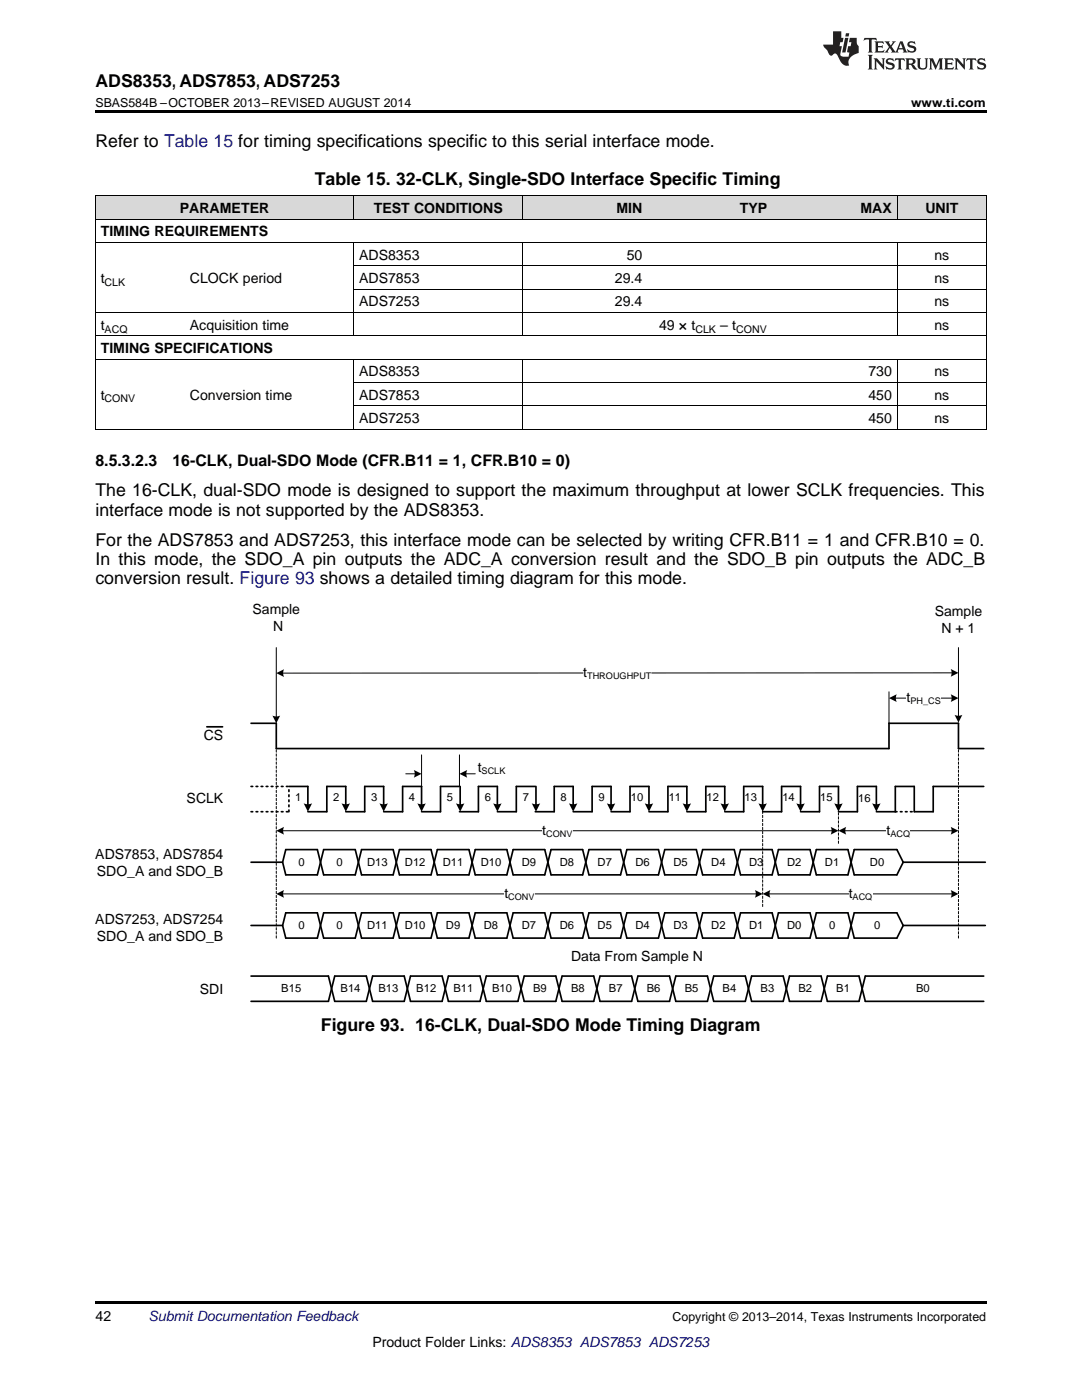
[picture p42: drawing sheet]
<svg xmlns="http://www.w3.org/2000/svg" width="216mm" height="279mm" viewBox="0 0 216 279" stroke-linecap="round" stroke-linejoin="round" font-family="sans-serif">
<defs><g id="words">
<g font-size="3.5">
<text x="19" y="17.3">ADS8353, ADS7853, ADS7253</text>
<text x="19" y="29.3">Refer to Table 15 for timing specifications specific to this serial interface mode.</text>
<text x="62.8" y="37">Table 15. 32-CLK, Single-SDO Interface Specific Timing</text>
<text x="19" y="99">The 16-CLK, dual-SDO mode is designed to support the maximum throughput at lower SCLK frequencies. This</text>
<text x="19" y="102.9">interface mode is not supported by the ADS8353.</text>
<text x="19" y="108.9">For the ADS7853 and ADS7253, this interface mode can be selected by writing CFR.B11 = 1 and CFR.B10 = 0.</text>
<text x="19" y="112.7">In this mode, the SDO_A pin outputs the ADC_A conversion result and the SDO_B pin outputs the ADC_B</text>
<text x="19" y="116.6">conversion result. Figure 93 shows a detailed timing diagram for this mode.</text>
<text x="64" y="205.8">Figure 93. 16-CLK, Dual-SDO Mode Timing Diagram</text>
</g>
<g font-size="3.2">
<text x="19" y="93.1">8.5.3.2.3</text>
<text x="34.4" y="93.1">16-CLK, Dual-SDO Mode (CFR.B11 = 1, CFR.B10 = 0)</text>
</g>
<g font-size="2.8">
<text x="20.1" y="47.2">TIMING REQUIREMENTS</text>
<text x="35.9" y="42.5">PARAMETER</text>
<text x="74.6" y="42.5">TEST CONDITIONS</text>
<text x="123" y="42.5">MIN</text>
<text x="147.6" y="42.5">TYP</text>
<text x="171.7" y="42.5">MAX</text>
<text x="184.6" y="42.5">UNIT</text>
<text x="71.6" y="51.8">ADS8353</text>
<text x="125.1" y="51.8">50</text>
<text x="186.4" y="51.8">ns</text>
<text x="20.1" y="56.5">t</text>
<text x="37.9" y="56.5">CLOCK period</text>
<text x="71.6" y="56.5">ADS7853</text>
<text x="122.7" y="56.5">29.4</text>
<text x="186.4" y="56.5">ns</text>
<text x="20.1" y="65.8">t</text>
<text x="37.9" y="65.8">Acquisition time</text>
<text x="71.6" y="61.1">ADS7253</text>
<text x="122.7" y="61.1">29.4</text>
<text x="131.5" y="65.8">49 × t</text>
<text x="143.7" y="65.8">– t</text>
<text x="186.4" y="61.1">ns</text>
<text x="186.4" y="65.8">ns</text>
<text x="20.1" y="70.4">TIMING SPECIFICATIONS</text>
<text x="71.6" y="75.1">ADS8353</text>
<text x="173.3" y="75.1">730</text>
<text x="186.4" y="75.1">ns</text>
<text x="20.1" y="79.8">t</text>
<text x="37.9" y="79.8">Conversion time</text>
<text x="71.6" y="79.8">ADS7853</text>
<text x="173.3" y="79.8">450</text>
<text x="186.4" y="79.8">ns</text>
<text x="71.6" y="84.4">ADS7253</text>
<text x="173.3" y="84.4">450</text>
<text x="186.4" y="84.4">ns</text>
<text x="50.4" y="122.6">Sample</text>
<text x="54.5" y="125.9">N</text>
<text x="186.5" y="122.9">Sample</text>
<text x="187.9" y="126.2">N + 1</text>
<text x="116.4" y="135.2">t</text>
<text x="180.9" y="140.2">t</text>
<text x="40.7" y="147.7">CS</text>
<text x="95.3" y="154">t</text>
<text x="37.2" y="160.3">SCLK</text>
<text x="108.2" y="166.6">t</text>
<text x="176.9" y="166.6">t</text>
<text x="19" y="171.5">ADS7853, ADS7854</text>
<text x="19.3" y="174.9">SDO_A and SDO_B</text>
<text x="100.6" y="179.2">t</text>
<text x="169.4" y="179.2">t</text>
<text x="19" y="184.4">ADS7253, ADS7254</text>
<text x="19.3" y="187.8">SDO_A and SDO_B</text>
<text x="114" y="191.8">Data From Sample N</text>
<text x="39.9" y="198.4">SDI</text>
<text x="19" y="263.6">42</text>
<text x="74.3" y="268.9">Product Folder Links: ADS8353 ADS7853 ADS7253</text>
</g>
<text font-size="2.8" fill="#0000c8" x="29.6" y="263.6">Submit Documentation Feedback</text>
<g font-size="2.5">
<text x="19" y="21.4">SBAS584B –OCTOBER 2013–REVISED AUGUST 2014</text>
<text x="181.8" y="21.4">www.ti.com</text>
<text x="134.2" y="263.6">Copyright © 2013–2014, Texas Instruments Incorporated</text>
</g>
<g font-size="2.2">
<text x="58.9" y="159.9">1</text>
<text x="66.5" y="159.9">2</text>
<text x="74" y="159.9">3</text>
<text x="81.6" y="159.9">4</text>
<text x="89.2" y="159.9">5</text>
<text x="96.7" y="159.9">6</text>
<text x="104.3" y="159.9">7</text>
<text x="111.9" y="159.9">8</text>
<text x="119.4" y="159.9">9</text>
<text x="125.9" y="159.9">10</text>
<text x="133.4" y="159.9">11</text>
<text x="141" y="159.9">12</text>
<text x="148.6" y="159.9">13</text>
<text x="156.1" y="159.9">14</text>
<text x="163.7" y="159.9">15</text>
<text x="171.2" y="160.1">16</text>
<text x="59.6" y="172.8">0</text>
<text x="67.1" y="172.8">0</text>
<text x="73.2" y="172.8">D13</text>
<text x="80.8" y="172.8">D12</text>
<text x="88.4" y="172.8">D11</text>
<text x="95.9" y="172.8">D10</text>
<text x="104.1" y="172.8">D9</text>
<text x="111.7" y="172.8">D8</text>
<text x="119.2" y="172.8">D7</text>
<text x="126.8" y="172.8">D6</text>
<text x="134.4" y="172.8">D5</text>
<text x="141.9" y="172.8">D4</text>
<text x="149.5" y="172.8">D3</text>
<text x="157.1" y="172.8">D2</text>
<text x="164.6" y="172.8">D1</text>
<text x="173.6" y="172.8">D0</text>
<text x="59.6" y="185.4">0</text>
<text x="67.1" y="185.4">0</text>
<text x="73.2" y="185.4">D11</text>
<text x="80.8" y="185.4">D10</text>
<text x="89" y="185.4">D9</text>
<text x="96.6" y="185.4">D8</text>
<text x="104.1" y="185.4">D7</text>
<text x="111.7" y="185.4">D6</text>
<text x="119.2" y="185.4">D5</text>
<text x="126.8" y="185.4">D4</text>
<text x="134.4" y="185.4">D3</text>
<text x="141.9" y="185.4">D2</text>
<text x="149.5" y="185.4">D1</text>
<text x="157.1" y="185.4">D0</text>
<text x="165.4" y="185.4">0</text>
<text x="174.4" y="185.4">0</text>
<text x="56.1" y="198">B15</text>
<text x="67.9" y="198">B14</text>
<text x="75.5" y="198">B13</text>
<text x="83.1" y="198">B12</text>
<text x="90.5" y="198">B11</text>
<text x="98.2" y="198">B10</text>
<text x="106.4" y="198">B9</text>
<text x="113.9" y="198">B8</text>
<text x="121.5" y="198">B7</text>
<text x="129.1" y="198">B6</text>
<text x="136.6" y="198">B5</text>
<text x="144.2" y="198">B4</text>
<text x="151.8" y="198">B3</text>
<text x="159.3" y="198">B2</text>
<text x="166.9" y="198">B1</text>
<text x="182.8" y="198">B0</text>
</g>
<g font-size="2.1">
<text x="20.9" y="57">CLK</text>
<text x="20.9" y="66.4">ACQ</text>
<text x="138.7" y="66.4">CLK</text>
<text x="146.9" y="66.4">CONV</text>
<text x="20.9" y="80.3">CONV</text>
</g>
<g font-size="1.8">
<text x="117.2" y="135.5">THROUGHPUT</text>
<text x="181.7" y="140.6">PH_CS</text>
<text x="96.1" y="154.4">SCLK</text>
<text x="109" y="167">CONV</text>
<text x="177.7" y="167">ACQ</text>
<text x="101.4" y="179.6">CONV</text>
<text x="170.1" y="179.6">ACQ</text>
</g>
</g></defs>
<g fill="#d8d8d8">
<path d="M19 39.1h17.8v4.7h-17.8z"/>
<path d="M36.8 39.1h33.8v4.7h-33.8z"/>
<path d="M70.6 39.1h33.8v4.7h-33.8z"/>
<path d="M104.4 39.1h24.9v4.7h-24.9z"/>
<path d="M129.3 39.1h24.9v4.7h-24.9z"/>
<path d="M154.2 39.1h24.9v4.7h-24.9z"/>
<path d="M179.1 39.1h17.7v4.7h-17.7z"/>
</g>
<path d="M19 259.7h177.8v.5h-177.8z" fill="#000"/>
<g fill="none" stroke="#000" stroke-width=".34">
<path d="M41.3 145h3.1M50.1 144.3h5v5.1h122.3M57.7 157h3.7v3.7M69 157h-3.8v5h-3.8M76.6 157h-3.8v5h-3.8M84.1 157h-3.8v5h-3.7M91.7 157h-3.8v5h-3.8M99.2 157h-3.7v5h-3.8M106.8 157h-3.8v5h-3.8M114.4 157h-3.8v5h-3.8M121.9 157h-3.8v5h-3.7M129.5 157h-3.8v5h-3.8"/>
<path d="M137.1 157h-3.8v5h-3.8M144.6 157h-3.8v5h-3.7M152.2 157h-3.8v5h-3.8M159.7 157h-3.7v5h-3.8M167.3 157h-3.8v5h-3.8M174.9 157h-3.8v5h-3.8M177.4 144.3h13.9v5.1M182.4 157h-3.8v5h-3.7M50.1 172.1h6.3M146.5 169.6h-6.3l-1.3 5h-6.3l-1.2-5h-6.3l-1.3 5h-6.3l-1.2-5h-6.3l-1.3 5h-6.3l-1.3-5h-6.3l-1.2 5h-6.3l-1.3-5h-6.3l-1.3 5h-6.3l-1.2-5h-6.3l-1.3 5h-6.3l-.6-2.5 .6-2.5h6.3l1.3 5h6.3l1.2-5h6.3l1.3 5h6.3l1.3-5h6.3l1.2 5h6.3l1.3-5h6.3l1.3 5h6.3l1.2-5h6.3l1.3 5h6.3l1.2-5h6.3l1.3 5h6.3M196.6 172.1h-16.4l-1.2 2.5"/>
</g>
<g fill="#000">
<path d="M54.4 142.8a1.73 1.73 0 0 0 1.5 0l-.8 1.5z" fill-rule="evenodd"/>
<path d="M190.5 142.7a1.73 1.73 0 0 0 1.5 0l-.7 1.5z" fill-rule="evenodd"/>
<path d="M60.6 160.3l1 .2 .7-.2-.9 1.7z" fill-rule="evenodd"/>
<path d="M167.3 165.8l1.6-.8a1.73 1.73 0 0 0 0 1.6z" fill-rule="evenodd"/>
<path d="M189.7 165l1.6 .8-1.6 .8a1.73 1.73 0 0 0 0-1.6z" fill-rule="evenodd"/>
</g>
<path d="M55.1 129.2v14M191.3 129.2v13.8M168.5 165.8h21.6" fill="none" stroke="#000" stroke-width=".2"/>
<path d="M176.9 164.1h4.7v3.5h-4.7z" fill-rule="evenodd" fill="#fff"/>
<path d="M56.3 165.8h109.8" fill="none" stroke="#000" stroke-width=".2"/>
<g fill="#000">
<path d="M55.1 165.8l1.6-.8a1.73 1.73 0 0 0 0 1.6z" fill-rule="evenodd"/>
<path d="M165.8 165l1.5 .8-1.5 .8a1.73 1.73 0 0 0 0-1.6z" fill-rule="evenodd"/>
</g>
<path d="M108.2 164.1h6v3.5h-6z" fill-rule="evenodd" fill="#fff"/>
<path d="M190.1 134.3h-133.8" fill="none" stroke="#000" stroke-width=".2"/>
<g fill="#000">
<path d="M55.1 134.3l1.6-.7a1.73 1.73 0 0 0 0 1.5z" fill-rule="evenodd"/>
<path d="M189.7 133.5l1.6 .8-1.6 .8a1.73 1.73 0 0 0 0-1.6z" fill-rule="evenodd"/>
</g>
<path d="M116.4 132.6h13.6v3.6h-13.6z" fill-rule="evenodd" fill="#fff"/>
<path d="M177.4 144.3v5.1M182.4 157v5h3.8v-5h10.1M146.5 174.6l1.3-5h6.3l1.2 5h6.3l1.3-5h6.3l1.3 5h8.5M146.5 169.6l1.3 5h6.3l1.2-5h6.3l1.3 5h6.3l1.3-5h8.5l1.2 2.5" fill="none" stroke="#000" stroke-width=".34"/>
<path d="M50.1 157h7.6M178.6 162h3.8" fill="none" stroke="#000" stroke-width=".34" stroke-dasharray=".3 .7"/>
<path d="M178.6 139.3h11.5" fill="none" stroke="#000" stroke-width=".2"/>
<g fill="#000">
<path d="M177.4 139.3l1.5-.7a1.73 1.73 0 0 0 0 1.5z" fill-rule="evenodd"/>
<path d="M189.7 138.6l1.6 .7-1.6 .8a1.73 1.73 0 0 0 0-1.5z" fill-rule="evenodd"/>
</g>
<path d="M180.9 137.6h6.8v3.6h-6.8z" fill-rule="evenodd" fill="#fff"/>
<g fill="none" stroke="#000" stroke-width=".34">
<path d="M69 157v3.7M76.6 157v3.7M84.1 157v3.7M91.8 157v3.7M99.2 157v3.7M106.9 157v3.7M114.4 157v3.7M121.9 157v3.7M129.5 157v3.7M137.1 157v3.7M144.6 157v3.7M152.2 157v3.7"/>
<path d="M159.7 157v3.7M167.3 157v3.7M174.9 157v3.7M191.3 149.4h5M50.1 194.8h15.4l1.3 5h6.3l1.3-5h6.3l1.2 5h6.3l1.3-5h6.3l1.2 5h6.3l1.3-5h6.3l1.3 5h6.3l1.2-5h6.3l1.3 5h6.3l1.3-5h6.3l1.2 5h6.3l1.3-5h6.3l1.2 5h6.3l1.3-5h6.3l1.3 5h23.6M50.1 184.7h6.3M57 182.2l-.6 2.5 .6 2.5h6.3l1.3-5h6.3l1.2 5h6.3l1.3-5h6.3l1.3 5h6.3l1.2-5h6.3l1.3 5h6.3l1.3-5h6.3l1.2 5h6.3l1.3-5h6.3l1.2 5h6.3l1.3-5h6.3l1.3 5h6.3l1.2-5h6.3l1.3 5h6.3l1.3-5h8.5l1.2 2.5-1.2 2.5h-8.5l-1.3-5h-6.3l-1.3 5h-6.3l-1.2-5h-6.3l-1.3 5h-6.3l-1.3-5h-6.3l-1.2 5h-6.3l-1.3-5h-6.3l-1.2 5h-6.3l-1.3-5h-6.3l-1.3 5h-6.3l-1.2-5h-6.3l-1.3 5h-6.3l-1.3-5h-6.3l-1.2 5h-6.3l-1.3-5zM180.2 184.7h16.4M196.3 194.8h-23.6l-1.3 5h-6.3l-1.3-5h-6.3l-1.2 5h-6.3l-1.3-5h-6.3l-1.2 5h-6.3l-1.3-5h-6.3l-1.3 5h-6.3l-1.2-5h-6.3l-1.3 5h-6.3l-1.3-5h-6.3l-1.2 5h-6.3l-1.3-5h-6.3l-1.2 5h-6.3l-1.3-5h-6.3l-1.3 5h-15.4"/>
</g>
<path d="M50.1 162h7.6M57.7 162v-5" fill="none" stroke="#000" stroke-width=".34" stroke-dasharray=".3 .7"/>
<g fill="#000">
<path d="M82.6 153.7l1.5 .7-1.5 .8a1.73 1.73 0 0 0 0-1.5z" fill-rule="evenodd"/>
<path d="M91.7 154.4l1.5-.7a1.73 1.73 0 0 0 0 1.5z" fill-rule="evenodd"/>
<path d="M55.1 178.4l1.6-.8a1.73 1.73 0 0 0 0 1.6z" fill-rule="evenodd"/>
<path d="M68.2 160.3l1 .2 .6-.2-.8 1.7z" fill-rule="evenodd"/>
<path d="M75.7 160.3l1 .2 .7-.2-.8 1.7z" fill-rule="evenodd"/>
<path d="M83.3 160.3l1 .2 .7-.2-.9 1.7z" fill-rule="evenodd"/>
<path d="M91 160.3l1 .2 .7-.2-.9 1.7z" fill-rule="evenodd"/>
<path d="M98.4 160.3l1 .2 .7-.2-.9 1.7z" fill-rule="evenodd"/>
<path d="M106.1 160.3l1 .2 .7-.2-.9 1.7z" fill-rule="evenodd"/>
<path d="M113.5 160.3l1 .2 .7-.2-.8 1.7z" fill-rule="evenodd"/>
<path d="M121.1 160.3l1 .2 .7-.2-.9 1.7z" fill-rule="evenodd"/>
<path d="M128.7 160.3l1 .2 .6-.2-.8 1.7z" fill-rule="evenodd"/>
<path d="M136.2 160.3l1 .2 .7-.2-.8 1.7z" fill-rule="evenodd"/>
<path d="M143.8 160.3l1 .2 .7-.2-.9 1.7z" fill-rule="evenodd"/>
<path d="M151.3 160.3l1.1 .2 .6-.2-.8 1.7z" fill-rule="evenodd"/>
<path d="M150.6 177.6l1.6 .8-1.6 .8a1.73 1.73 0 0 0 0-1.6z" fill-rule="evenodd"/>
<path d="M158.9 160.3l1 .2 .7-.2-.9 1.7z" fill-rule="evenodd"/>
<path d="M166.5 160.3l1 .2 .6-.2-.8 1.7z" fill-rule="evenodd"/>
<path d="M174 160.3l1 .2 .7-.2-.8 1.7z" fill-rule="evenodd"/>
</g>
<path d="M177.4 138.1v6.2M81 154.4h1.9M84.1 150.7v6.3M91.7 150.7v6.3M92.9 154.4h1.9M56.3 178.4h94.7" fill="none" stroke="#000" stroke-width=".2"/>
<path d="M167.3 168.3v-6.3M55.1 187.2v-37.8M152.2 180.9v-18.9M191.3 187.2v-37.8" fill="none" stroke="#000" stroke-width=".2" stroke-dasharray=".5 .3"/>
<path d="M100.6 176.7h6.1v3.5h-6.1z" fill-rule="evenodd" fill="#fff"/>
<path d="M153.4 178.4h36.7" fill="none" stroke="#000" stroke-width=".2"/>
<g fill="#000">
<path d="M152.2 178.4l1.5-.8a1.73 1.73 0 0 0 0 1.6z" fill-rule="evenodd"/>
<path d="M189.7 177.6l1.6 .8-1.6 .8a1.73 1.73 0 0 0 0-1.6z" fill-rule="evenodd"/>
</g>
<path d="M169.4 176.7h4.7v3.5h-4.7z" fill-rule="evenodd" fill="#fff"/>
<g fill="none" stroke="#000" stroke-width=".2">
<path d="M19 39.1h177.8M19.1 39.1v46.6M70.5 39.1v4.7M104.3 39.1v4.7M179 39.1v4.7M196.8 39.1v46.6M19 48.4h177.8M19 43.7h177.8M70.5 48.4v18.7M70.6 57.7h126.2M70.6 53h126.2M104.3 48.4v18.7"/>
<path d="M179 48.4v18.7M19 71.7h177.8M19 67h177.8M19 62.4h177.8M70.5 71.7v14M70.6 76.3h126.2M104.3 71.7v14M179 71.7v14M19 85.6h177.8M70.6 81h126.2"/>
</g>
<path d="M19 22h177.8v.5h-177.8zM19 85.7h.2zM70.5 85.7h.1zM104.3 85.7h.1zM179 85.7h.1zM196.7 85.7h.1z" fill="#000"/>
<g fill="#231f20">
<path d="M172.5 7.6l-.1 .5 .4-.2h.6v.1v2.1l-.2 .4h.9l-.2-.4v-2.1l.1-.1h.5l.5 .2-.2-.5zM174.5 8.3l.2 .3v1.5l-.2 .4h1.8l.2-.6a1.04 1.04 0 0 1-1.3 .2v-.7h.6l.3 .2v-.6l-.3 .2h-.6v-.6l.8-.1 .4 .3-.2-.5zM176.5 8.3l.9 1.1-.9 1.1h.8l-.2-.2 .4-.7 .5 .7-.2 .2h1.5l-.2-.2 .2-.4h.9l.1 .4-.2 .2h1l-.3-.3-.7-1.9h-.5l-.9 2-.8-1 .9-1h-.8l.1 .3-.4 .5-.3-.6 .1-.2zM179.7 8.6l.4 1h-.7zM181.3 8.4a.63 .63 0 0 0-.2 .7 .63 .63 0 0 0 .6 .4l.6 .2 .1 .2a.75 .75 0 0 1-.7 .4 .75 .75 0 0 1-.6-.5l.1 .7 .1-.1a1.11 1.11 0 0 0 1.5-.6 1.13 1.13 0 0 0-1.2-.8l-.1-.4a1.04 1.04 0 0 1 1.2 .2l-.2-.5-.2 .1-.4-.2zM173.2 10.9l.2 .4v2.2l-.2 .4h1l-.3-.4v-2.2l.3-.4zM174.3 11.6l.3 .4v1.5l-.3 .4h.8l-.2-.4v-1.3l1.5 1.7v-1.9l.2-.4h-.7l.2 .4v.9l-1.1-1.3zM177 11.8a.62 .62 0 0 0-.2 .7 .62 .62 0 0 0 .6 .4l.6 .1 .1 .3a.76 .76 0 0 1-.7 .3 .76 .76 0 0 1-.7-.4l.2 .7 .1-.1a1.11 1.11 0 0 0 1.5-.6 1.13 1.13 0 0 0-1.2-.8l-.1-.4a1.04 1.04 0 0 1 1.2 .2l-.2-.6-.2 .1-.5-.1zM178.7 11.6l-.2 .6a.61 .61 0 0 1 .8-.3v1.6l-.2 .4h.9l-.2-.4v-1.6a.63 .63 0 0 1 .7 .3l-.1-.6zM180.6 11.6l.3 .4v1.5l-.3 .4h1l-.2-.2-.1-.8 .6 .2a.76 .76 0 0 0 1.2 .7l-1-1a.58 .58 0 0 0 .6-.5 .58 .58 0 0 0-.5-.6zM181.4 11.9h.1a.45 .45 0 0 1 .5 .1 .45 .45 0 0 1 .1 .5l-.8 .2zM182.9 11.6l.2 .2a2.17 2.17 0 0 0 .3 1.9 .99 .99 0 0 0 1.6-.6v-1.1l.2-.4h-.7l.2 .2a1.92 1.92 0 0 1-.2 1.8 .6 .6 0 0 1-.9-.5v-1.1l.2-.4zM185.4 11.6l.2 .4v1.5l-.2 .4h.7l-.2-.4v-1.4l.8 1.8 .8-1.8v1.4l-.2 .4h.9l-.2-.4v-1.5l.2-.4h-.8l-.6 1.5-.6-1.5zM188.4 11.6l.2 .4v1.5l-.2 .4h1.8l.1-.6a1.04 1.04 0 0 1-1.2 .1v-.6h.5l.4 .2v-.6l-.4 .2h-.5v-.7h.8l.3 .3-.1-.6zM190.5 11.6l.2 .4v1.5l-.2 .4h.7l-.2-.4v-1.3l1.5 1.7v-1.9l.2-.4h-.7l.2 .4v.9l-1.1-1.3zM192.9 11.6l-.1 .6a.61 .61 0 0 1 .7-.3l.1 1.6-.3 .4h1l-.3-.4 .1-1.6a.63 .63 0 0 1 .7 .3l-.1-.6zM195.2 11.8a.62 .62 0 0 0-.2 .7 .62 .62 0 0 0 .6 .4l.6 .1 .1 .3a.76 .76 0 0 1-.7 .3 .76 .76 0 0 1-.6-.4l.1 .7 .1-.1a1.11 1.11 0 0 0 1.6-.6 1.13 1.13 0 0 0-1.3-.8l-.1-.4a1.04 1.04 0 0 1 1.2 .2l-.1-.6-.2 .1-.5-.1z"/>
<path d="M166.2 6.3v2.6h-1.9v.4l.8 .9a.91 .91 0 0 0 1 .8 .56 .56 0 0 1 .5-.3 .56 .56 0 0 1 .5 .3l.4 .8a1.53 1.53 0 0 0 1.9 1.2 1.54 1.54 0 0 1 1-2.1l.9-.3v-1.4a1.52 1.52 0 0 1-.4-1.6h-1.3l-.2 .8h.5l-.2 .8h-.5l-.1 1v.2l.4 .1-.2 .8a1.93 1.93 0 0 1-1.6-.3l.3-1.8h-.5l.2-.8h.4l.2-.8h-.4v-1.3zM168.6 7.6l-.6 2.9h.7l.6-2.9zM168.8 6.6l-.1 .7h.6l.2-.7z"/>
</g>
<use href="#words"/>
</svg>
